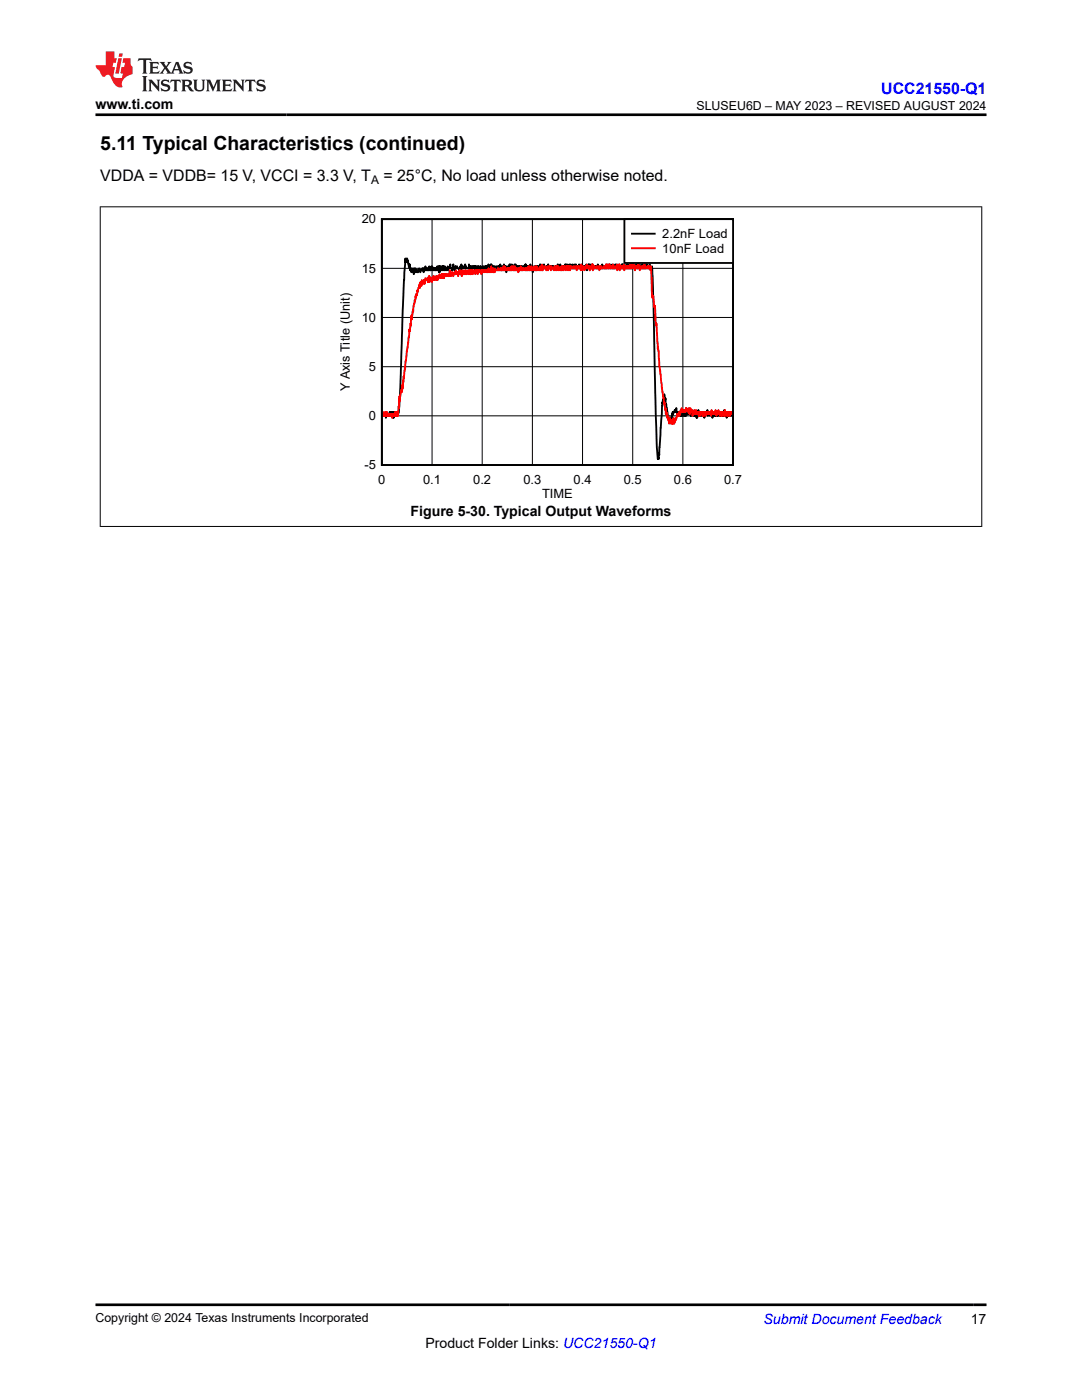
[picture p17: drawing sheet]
<svg xmlns="http://www.w3.org/2000/svg" width="216mm" height="279mm" viewBox="0 0 216 279" stroke-linecap="round" stroke-linejoin="round" font-family="sans-serif">
<defs><g id="words">
<text font-size="3.9" x="20" y="29.9">5.11 Typical Characteristics (continued)</text>
<text font-size="3.2" fill="#00f" x="175.9" y="18.7">UCC21550-Q1</text>
<g font-size="3.2">
<text x="20" y="36.1">VDDA = VDDB= 15 V, VCCI = 3.3 V, T</text>
<text x="76.5" y="36.1">= 25°C, No load unless otherwise noted.</text>
</g>
<g font-size="2.8">
<text x="19" y="21.8">www.ti.com</text>
<text x="81.9" y="103.1">Figure 5-30. Typical Output Waveforms</text>
<text x="84.9" y="269">Product Folder Links: UCC21550-Q1</text>
<text x="193.7" y="264.2">17</text>
</g>
<text font-size="2.8" fill="#00f" x="152.4" y="264.2">Submit Document Feedback</text>
<text font-size="2.6" x="69.8" y="78.1" transform="rotate(-90 69.8 78.1)">Y Axis Title (Unit)</text>
<g font-size="2.5">
<text x="139" y="21.9">SLUSEU6D – MAY 2023 – REVISED AUGUST 2024</text>
<text x="72.2" y="44.6">20</text>
<text x="132.2" y="47.6">2.2nF Load</text>
<text x="132.2" y="50.4">10n</text>
<text x="136.5" y="50.4">F Load</text>
<text x="72.2" y="54.4">15</text>
<text x="72.2" y="64.2">10</text>
<text x="73.6" y="74">5</text>
<text x="73.6" y="83.8">0</text>
<text x="72.8" y="93.6">-5</text>
<text x="75.5" y="96.5">0</text>
<text x="84.4" y="96.5">0.1</text>
<text x="94.4" y="96.5">0.2</text>
<text x="104.4" y="96.5">0.3</text>
<text x="108.2" y="99.5">TIME</text>
<text x="114.4" y="96.5">0.4</text>
<text x="124.5" y="96.5">0.5</text>
<text x="134.5" y="96.5">0.6</text>
<text x="144.5" y="96.5">0.7</text>
<text x="19" y="263.9">Copyright © 2024 Texas Instruments Incorporated</text>
</g>
<text font-size="2.4" x="74" y="36.7">A</text>
</g></defs>
<path d="M76.2 43.7h70.1v49.1h-70.1zM146.1 82.7l-.1-.5-.1 .8-.1-.8v.8l-.1-.4-.1 .4-.1-.4v.4l-.2-.8-.1 .4v-.4v.8l-.2-.8v1.2l-.1-1.2-.1 .8v-.4v.4l-.1-.4-.1 .4-.1-1.2v.8l-.1-.4-.1 .8v-.4l-.1 .4v-.4l-.2 .4h-.1l-.1-.4v.4l-.1-.4v.4l-.1-.8v.4l-.2-.4-.1 .8v-.4l-.1 .4-.1-.4-.1 .4v-.8l-.1 .8-.1-.4v.4l-.1-.4h-.2v.4v-.8l-.1 .8-.1-.4-.1 .4v-.8v1.2l-.2-1.2v.4h-.3v-.4l-.1 .8-.1-.8-.1 .4-.1-.4-.1 .8v-1.2l-.1 .8-.1-.4-.1 .4v-.4l-.1 .4-.1-.4-.1 .4v-.4l-.1 1.2v-1.2v.4l-.1-.4-.3 .8-.2-.8-.1 .8v-.8v.4l-.2-.4-.1 .4v-.4l-.1 .8v-1.2l-.1 1.2-.2-.8v1.2v-.8l-.1 .8-.1-1.2-.1 .8-.1-.8-.1 .8-.1-.4-.1 .4-.1-.8v.4h-.3v-.4l-.1 .8-.1-.8v.4l-.1-.4v.4l-.1-.4v.4h-.3v-.4v.4l-.1-.4-.1 .4v-.4l-.1 .4v-.4l-.1 .8v-.8h-.1l-.1 .8v-.8v.8l-.1-.8-.2 .8-.1-.8-.1 .8h-.1l-.1-.8-.1 .8-.1-.4v.4l-.1-.8v.4l-.1-.4v.8l-.1-.8v.4v-.4l-.1 .4v-.4l-.1 .4v-.4l-.1 .4-.1-.4h-.1l-.1-.8v.8v-.4l-.1 .4-.1-.4v.4l-.1-.4-.3 .8-.1-.4-.1 1.2-.1-.4-.1 .8-.1-.4v.4l-.1-.4-.1 .8-.7-3.6h-.1v-1.1l-.1 .4-.2-1.2v.8l-.1-.4-.3 1.9-.6 9.8v-.4l-.1 1.2v-.4l-.1 .4-.4-8.6-.7-27.9-.1-1.9v.4h-.4l-.1-.8v.8l-.1-.4-.1 .4v-.4h-.3v.4v-.8l-.1 .4h-.1v-.4l-.1 .8-.1-.4v.4h-.2v-.4l-.1 .4v-.4l-.1 .4v-.8l-.1 .8-.1-.8v.8v-.4l-.1 .4v-.4l-.1 .4-.1-.4-.1 .4v-.4v.4l-.1-.8-.1 .8-.1-.8-.1 .4v-.8l-.1 1.2-.1-.8-.2 .8-.1-.8-.1 .8v-.4l-.1 .4v-.4h-.2l-.1-.4v.8v-.4l-.1 .4-.1-.4v.4l-.1-.8v.8l-.1-.8v.8l-.1-.8v.8l-.1-.8-.1 .8v-.4l-.1 .4v-.4l-.1 .4h-.1v-.8l-.2 .8-.1-.8-.1 .8v-.4l-.1 .4-.1-.4v.4l-.3-.4v.4l-.1-.8v.8l-.1-.8v.8l-.2-.8-.1 .8v-.4h-.1l-.1 .4v-.4v.4l-.1-.4-.1 .4-.1-.4-.1 .4h-.1l-.2-.8-.1 .8-.1-.8-.1 .8v-.4l-.1 .4-.1-.4v.4l-.1-.4-.1 .4-.1-.4v.4v-.8l-.1 .8-.1-.4h-.1v.4l-.2-.8v.8l-.1-.4-.1 .4-.1-.4-.1 .4v-.8l-.1 .8-.1-.4-.1 .4v-.8l-.1 .8-.1-.4v.4h-.2v-.4l-.1 .4-.1-.4-.2 .4v-.8l-.1 .8-.1-.4-.1 .4-.1-.4v.4l-.1-.4-.1 .4h-.1l-.1-.4-.1 .4v-.8l-.1 .8v-.4l-.1 .4v-.4l-.1 .4-.1-.4-.1 .4v-.4l-.2 .4h-.1l-.1-.4v.4v-.4l-.1 .4-.1-.8v.8l-.1-.8-.1 .8h-.1v-.4l-.1 .4-.1-.8v.8l-.1-.4v.4l-.1-.8v.4l-.1-.4-.1 .8h-.1v-.4l-.1 .7-.1-1.1v.8l-.2-.4v.4v-.4l-.1 .4-.1-.4v.4l-.1-.4-.1 .4v-.4h-.2v.4l-.1-.8-.1 .8v-.4v.4l-.2-.4v.4h-.2v-.8l-.1 .8h-.1v-.4l-.1 .4-.1-.4v.4v-.4l-.1 .4h-.1l-.1-.8-.1 .8-.1-.8-.1 .8v-.4v.4l-.1-.4-.1 .4v-.4l-.1 .4v-.8l-.1 .8-.1-.4-.1 .4-.1-.8-.1 .8v-.4l-.1 .4-.1-.8-.1 .8-.1-.4-.1 .4v-.4l-.1 .4v-.8l-.2 .8-.1-.8-.1 .8v-.8l-.1 .8h-.2v-.4l-.1 .4v-.4v.4l-.1-.4-.1 .4h-.2v-.4v.7l-.2-1.1-.2 .8v-.4h-.1l-.1 .4-.1-.8-.2 .8-.1-.4-.1 .4v-.4l-.1 .4h-.2l-.1-.4v.4l-.1-.4v.4h-.1l-.1-.4v.4v-.4l-.1 .4v-.4l-.1 .4v-.4v.4l-.1-.4-.1 .4-.1-.4-.1 .4-.1-.4-.1 .4v-.8l-.1 .8v-.4l-.1 .4v-.4l-.1 .4v-.4l-.1 .4v-.4l-.1 .4h-.2l-.1-.4v.4v-.8l-.1 .8v-.4l-.1 .4v-.4l-.1 .4v-.4l-.1 .4v-.4h-.2v.4l-.1-.4v.4l-.1-.8-.1 .8-.1-.4h-.1v.4l-.1-.4-.1 .4-.1-.4v.4v-.4l-.1 .4-.1-.4-.1 .4-.1-.4v.4l-.1-.4h-.1l-.1 .4h-.2v.7l-.1-1.1h-.1v.4l-.2-.4v.4l-.1-.8v.8h-.1l-.1-.4h-.2l-.1 .4v-.4l-.1 .4-.1-.4v.4h-.1l-.1-.8v.8l-.1-.8-.1 .8v-.4v.4l-.1-.4-.1 .4-.1-.4v.4l-.1-.4-.1 .4h-.1v-.4l-.1 .4v-.4l-.1 .4v-.4l-.1 .4-.1-.4v.4l-.1-.4-.1 .4v-.4v.4l-.2-.4-.1 .4v-.4v.4l-.2-.4-.1 .4v-.8l-.1 .8-.1-.8-.1 .8-.1-.4v.4l-.1-.4v.4l-.1-.4-.2 .4v-.8v.8l-.1-.4-.1 .4-.1-.8-.1 .8v-.8l-.1 .8-.1-.4h-.2v.4h-.2l-.1 .7v-1.1l-.1 .4v-.4v.4l-.1-.4v.4l-.1-.4v.4l-.1-.4v.4v-.8l-.2 .8h-.1l-.1-.4v.7l-.2-.7-.1 .4-.1-.8v.8l-.1-.4h-.1l-.1 .4v-.4v.4l-.1-.4-.1 .7-.1-.7h-.2v.4h-.2l-.1-.4v.4l-.2-.4v.4l-.1-.4-.1 .4h-.1l-.1-.4v.4v-.8l-.1 .8-.1-.8-.1 .8v-.4l-.1 .4v-.4l-.2 .4v-.8l-.1 1.1-.1-.7-.1 .4v-.4l-.1 .4v-.4v.4l-.1-.4-.1 .4v-.4v.4l-.1-.4h-.1l-.1 .7v-.3l-.1 .3-.1-.7v.4l-.1-.4v.4h-.3l-.1-.4v.4v-.4l-.1 .7-.2-.7h-.1l-.1 .4v-.4h-.2l-.1 .4h-.1v-.4l-.1 .4v-.4v.7l-.1-.7-.1 .4v-.4l-.1 .4-.1-.4v.4l-.1-.4-.1 .4v-.4h-.1l-.1 .4-.1-.4-.1 .4v-.4l-.1 .4-.1-.4v.4l-.1-.8-.1 .8h-.4l-.1-.4-.1 .4-.1-.8v.8h-.3v-.4l-.1 .4h-.1l-.1-.4-.1 .4v-.8l-.1 1.1v-.3l-.1 .3-.1-.7-.1 .7-.1-.3h-.3l-.1-.4-.1 .4h-.1l-.1-.4v.4v-.4l-.2 .7-.1-.3h-.1v-.8l-.1 .8h-.1v.3l-.1-.3v.3l-.1-.3h-.2v-.8l-.1 .8v-.4l-.1 .4h-.2l-.1 .3-.1-.7-.2 .7v-.3h-.3v.3v-.7l-.1 .7-.1-.7-.1 .7-.1-.7-.1 .7v-.7l-.3 .7-.1-.7-.1 .4v-.4l-.1 1.1v-1.1l-.1 1.1v-1.1l-.1 .7v-.7l-.1 .7-.1-.7-.1 .7-.1-.3-.1 .3v-.3l-.1 .3-.1-.3-.1 .3v-.3l-.1 .3-.1-.3v.3l-.2-.3v.3l-.1-.7v.4l-.1-.4-.1 .7-.1-.3-.1 .3-.1-.7-.1 .7-.1-.3v.3l-.1-.3v.3l-.1-.3h-.1l-.1 .3-.1-.3v.3v-.3l-.1 .3v-.7l-.2 .7v-.3l-.2 .7v-.7l-.1 .3-.1-.3-.1 .3h-.3v.4l-.3-.7-.2 .7-.1-.4-.1 .4v-.4h-.2l-.1 .4v-.7l-.1 .7-.1-.7-.1 1.1-.2-1.1v.7l-.1-.4h-.2v.4l-.1-.7v.3v-.3l-.2 .3v-1.1l-.1 .8-.3-1.6-.1 .4-.1-.8h-.1l-.2 .8v-.8l-.8 18a118.7 118.7 0 0 1-.6 13h-.1l-.1 .4-.1-.4v.4l-.1-.4v.4l-.1-.8v.8v-.4l-.2 .4-.1-.4v.4l-.1-.8v1.2l-.1-1.2-.1 1.2-.1-1.2-.1 .8v-.8l-.1 .4-.1-.4v.8v-.8l-.1 .8-.1-.8v.8v-.8l-.1 .8-.1-.4v.4v-.4l-.1 .4v-.4l-.1 .4-.1-.4-.1 .4-.1-.4-.1 .8v-.8l-.1 .4v-.4l-.1 .4-.1-.4v.4l-.1-.4h-.2v.4" fill="none" stroke="#000" stroke-width=".37"/>
<path d="M76.2 53.6h70.1M86.2 43.7v49.1M96.2 43.7v49.1M106.2 43.7v49.1M116.2 43.7v49.1M126.3 43.7v49.1M136.3 43.7v49.1M76.2 73.2h70.1M76.2 63.4h70.1M76.2 83h70.1" fill="none" stroke="#000" stroke-width=".2"/>
<path d="M146.1 82.5l-.1 .1-.2-.4v.4l-.1-.4-.1 .8-.2-.8-.1 .8-.1-.8-.1 .8-.1-.8v.4l-.1-.4v.4l-.1-.4v.8l-.1-1.2-.1 1.2-.2-.8v.4h-.2l-.1-.4v.8l-.1-.8v.8l-.2-.8-.2 .8v-.8h-.2v.4v-.8l-.1 .8v-.4l-.1 .4v-.4v.4l-.2-.4v.8l-.2-1.2v.8h-.3v-.4v.4l-.1-.4v.4l-.1-.4v.4l-.2-.4-.1 .4v-.8l-.1 1.2-.3-.8v.4l-.1-.4v.4l-.1-.4v.4l-.1-.4-.1 .4v-.4l-.1 .4h-.2l-.1-.4v.8l-.2-.8-.1 .8-.1-.8-.1 .8v-.8l-.1 .8-.2-.8-.1 .4v-.4v.4l-.1-.4v.4l-.1-.4-.1 .8v-.8l-.2 .8-.1-.8-.1 .4h-.2v-.4l-.1 .4v-.8l-.1 .8-.1-.4v.4l-.2-.8v.8l-.2-.4-.1 .8-.1-1.2-.1 .4v-.4l-.2 .4v-.8l-.1 1.2-.1-.8v.8l-.1-1.2-.1 .8v-.4l-.2 .4-.2-.8-.1 .4v-.4l-.1 .8v-.4l-.1 .4v-.4l-.1 .4v-.4l-.1 .4v-.4l-.2 .4v-.4l-.1 .4v-.4l-.1 .4v-.4v.4l-.1-.8v.8h-.1l-.1-.4-.2 1.2-.1-.8-.1 .8-.1-.4v.4h-.1l-.1-.4-.4 1.6-.1-.4-.1 .8-.1-1.2-.1 1.2v-.8l-.1 .8v-.4l-.1 .4-.2-.8v.8l-.1-.4h-.1l-.1-.8-.1 1.2-.3-1.6-.1 .4-.1-1.2-.1 .4-.1-1.2-.1 .4-.6-4.3-.8-8.2v.3l-.6-8.2v-.4l-.1 .4-.1-.4-.1-2h-.2v.4l-.1-.4-.2-5.8-.1 .7-.1-.7-.1 .4-.1-.4v.4l-.1-.4-.1 .4v-.4l-.1 .4-.1-.4v.4h-.3v-.4l-.1 .4h-.1v-.8l-.1 .8v-.4v.4h-.2v-.4l-.1 .4-.1-.4v.4l-.1-.4-.1 .4-.2-.4v.7l-.1-.7v.4l-.2-.8-.1 .8v-.8l-.1 .8h-.2v-.4l-.1 .4v-.4l-.1 .4-.1-.4v.7l-.1-1.1-.1 .8-.1-.8v.8l-.1-.4v.4l-.2-.4v.4v-.8l-.1 .8-.1-.4-.1 .4v-.8l-.1 .8v-.4l-.1 .4-.1-.4v.4v-.4l-.1 .4v-.4l-.1 .4-.1-.4v.4l-.1-.4v.4l-.1-.4v.4l-.1-.4-.1 .4-.1-.4-.1 .7-.1-1.1v.8l-.1-.4-.1 .4-.1-.4-.1 .4-.1-.4v.4l-.2-.4-.1 .7-.1-1.1v.8l-.1-.8v.8l-.1-.4-.2 .7-.1-1.1v.8h-.2v-.4l-.1 .4h-.3l-.1-.4v.4v-.8l-.1 .8h-.1v-.4l-.1 .4v-.4l-.1 .4v-.4l-.1 .4v-.4l-.1 .4v-.4l-.1 .4-.1-.8v.4l-.1-.4-.1 .8v-.4v.4l-.1-.4-.1 .4-.1-.8-.1 .8-.1-.8v.8l-.1-.4-.1 .4h-.1v-.4l-.1 .4-.1-.4v.4h-.4l-.1-.4v.4l-.1-.4v.4h-.1l-.1-.4v.7l-.1-.7-.1 .4-.1-.4v.4h-.2v-.4l-.1 .4h-.3v-.4l-.1 .4v-.4l-.1 .4v-.4l-.1 .4v-.4l-.1 .7-.1-1.1-.1 .8-.1-.4v.4v-.4l-.2 .4v-.4l-.1 .7-.1-.7v.4l-.1-.4v.4l-.1-.4v.4l-.2-.4-.1 .4v-.8l-.1 .8v-.4l-.1 .4-.1-.4v.4v-.4l-.2 .7-.2-.7-.2 .7v-.7v.4l-.1-.4-.1 .4v-.8l-.1 1.1-.2-.7-.1 .4-.1-.4-.1 .4v-.4l-.1 .4h-.1l-.1-.4v.7l-.1-.7v.4l-.2-.4v.4h-.2v-.4l-.1 .4-.1-.4v.4h-.2l-.1-.4v.4h-.2v-.4v.4l-.1-.4-.1 .7v-.7l-.1 .4h-.1v-.4l-.1 .4v-.4v.7l-.2-.7v.4l-.2-.4-.1 .7v-.7l-.1 .4-.1-.4-.1 .4v-.4l-.1 .7-.1-.3v.3l-.1-.7v.4l-.1-.4-.1 .7-.1-.7-.2 .7-.1-.3h-.2l-.1-.4v.7l-.1-.7-.1 .4-.1-.4v.7l-.1-.7v.7l-.1-.7-.2 .7-.1-.7-.1 .7-.1-.3h-.3l-.1-.4-.1 .7-.1-.7-.1 .4-.1-.4v.4v-.4l-.2 .4v-.4v.7l-.2-.7-.1 .7v-.3l-.1 .3-.2-.7v.4l-.2-.4-.1 .4-.1-.4-.2 .7v-1.1l-.2 1.1v-.3l-.1 .3-.1-.7v.7l-.1-.3h-.1v.3l-.1-.3h-.3v.3l-.1-.7v.7l-.2-.7v.7l-.1-.3v.3l-.1-.3v.3l-.2-.7v.7l-.1-.3-.1 .3-.1-.3v.3l-.2-.7v.7v-.3h-.2v.3l-.1-.7-.1 .7-.2-.7v.7l-.1-.3v.3l-.1-.3v.3l-.1-.3-.1 .3v-.3l-.1 .3v-.3l-.1 .3-.1-.3h-.1l-.1 .3v-.3h-.1l-.1 .3v-.3l-.1 .3v-.3l-.1 .3v-.3l-.1 .3-.1-.7-.1 .7-.1-.3v.3l-.1-.3v.3l-.1-.3-.1 .7v-.7l-.1 .3-.1-.3v.3l-.2-.3-.1 .3h-.1v-.7l-.1 .7v-.3l-.1 .3v-.7l-.1 .7-.2-.7-.1 .7-.1-.3v.3l-.1-.7v.7h-.1l-.1-.3v.3l-.1-.3v.3l-.1-.3-.1 .3v-.3l-.1 .3-.1-.3-.1 .3-.1-.3-.2 .3v-.3l-.1 .3-.1-.7v.7l-.1-.3-.1 .3v-.7l-.1 .7-.1-.3-.1 .3-.1-.3v.3l-.1-.3v.3l-.1-.3-.1 .3v-.3l-.1 .3h-.2l-.1-.3v.3l-.1-.3v.3h-.5v-.3l-.1 .7v-.4l-.2 .4-.1-.7v.3h-.1l-.1-.3-.1 .7-.1-1.1-.2 1.1v-.4l-.1 .4v-.4h-.2v-.3l-.1 .7v-.4l-.1 .4v-.4l-.2 .4v-.4l-.1 .4v-.4h-.3v.4v-.4h-.2l-.1 .4-.1-.4v.4v-.4h-.2v.8l-.1-.8h-.2l-.1 .4v-.4l-.1 .4-.1-.4v.4l-.1-.4-.1 .8v-.8l-.1 .4-.1-.4v.4l-.2-.4v.8l-.1-.8v.4l-.1-.4v.4h-.2v-.4l-.2 .8v-.8l-.1 .8v-.8l-.1 .4-.1-.4v.8l-.1-.8v.8l-.1-.8-.2 .8-.1-.8v.8l-.1-.8-.3 .8-.1-.8-.1 .8v-.8l-.2 .8-.1-.4-.1 .4-.1-.8-.1 .4-.1-.4-.1 1.2-.3-1.2-.1 .8v-.8l-.1 .8v-.4l-.1 .4-.1-.4v.8l-.1-.8h-.1v.4l-.1-.4v.4l-.1-.8-.1 .8h-.1l-.1-.4v.4v-.4l-.2 .8-.2-.8-.3 .8-.1-.8v.8l-.2-1.2-.1 1.2v-.4l-.1 .4-.1-.4h-.2v.4l-.1-.4v.4l-.1-.4v.4l-.1-.4-.1 .4v-.4l-.1 .4v-.4l-.1 .8v-.8l-.1 .8-.1-.8-.2 .8v-.8l-.1 .4v-.4l-.1 .8v-.4h-.2v.4l-.1-.8v.4h-.2l-.2 .8v-.8l-.2 .8v-.8l-.1 .4h-.2v.4l-.2-.8-.1 .4v-.4v.8h-.2l-.1-.4v.8l-.1-.8-.1 .4v-.4v.4l-.1-.4h-.1l-.1 .8v-1.2v.8l-.1-.8-.1 1.2-.1-.8v.8l-.1-.8-.1 .4h-.2l-.1-.4-.2 1.2v-.8l-.1 .4-.1-.4-.1 .8-.1-.4-.1 .4v-.8l-.1 1.2-.2-.8-.1 1.2-.1-.8-.1 .8v-.4l-.2 1.2-.1-.4-.1 .8-.1 .3v-.3l-.1 .7-.1-.4-.7 4.8-.1-.8-.1 1.9-.1-.4-1.3 11-.1-.4-.1 2.4-.1-.8-.1 1.2v-.4v.8l-.2-.4-.2 2-.1-.8-.3 3.9v-.4l-.2 .4v-.8v.8l-.1-.8-.1 .8-.2-.8v.8l-.1-.4v.4l-.1-.4h-.2v.4l-.1-.4-.1 .8v-.8l-.1 .4-.1-.4h-.1v.4l-.1-.4-.1 .4-.1-.4h-.1v.4l-.1-.4-.1 .4-.1-.8v.8l-.1-.4-.1 .4v-.8l-.2 .8v-.4l-.2 .4v-.8l-.2 .8" fill="none" stroke="#f00" stroke-width=".37"/>
<path d="M124.6 43.7h21.7v8.8h-21.7z" fill-rule="evenodd" fill="#fff"/>
<path d="M124.6 43.7h21.7v8.8h-21.7zM126.1 46.6h4.5" fill="none" stroke="#000" stroke-width=".37"/>
<path d="M126.1 49.5h4.5" fill="none" stroke="#f00" stroke-width=".37"/>
<path d="M19.9 41.3h176.1M20 41.2v63.9M195.9 41.2v63.9M19.9 105.1h176.1" fill="none" stroke="#000" stroke-width=".2"/>
<path d="M27.7 11.6l-.2 .6 .5-.2h.6v.1v2.2l-.2 .4h1l-.2-.4v-2.2v-.1h.5l.5 .2-.1-.6zM29.8 12.4l.2 .3v1.6l-.2 .4h1.9l.1-.6a1.08 1.08 0 0 1-1.3 .2v-.7h.6l.4 .2v-.7l-.4 .2h-.6v-.5l.2-.2a1 1 0 0 1 1 .3l-.1-.5zM31.8 12.4l1 1.1-1 1.2h.9l-.2-.2 .4-.8 .5 .8-.2 .2h1.6l-.2-.2 .1-.5h1l.1 .5-.1 .2h.9l-.2-.4-.8-1.9h-.5l-1 2.1-.8-1.1 .9-1h-.8l.2 .2-.5 .6-.3-.6 .1-.2zM35.2 12.8l.4 1h-.8zM36.8 12.5a.65 .65 0 0 0-.2 .7 .65 .65 0 0 0 .6 .5l.7 .1 .1 .3a.79 .79 0 0 1-.7 .4 .79 .79 0 0 1-.7-.5l.1 .7 .2-.1a.93 .93 0 0 0 1.1 0 .93 .93 0 0 0 .4-.9 1.46 1.46 0 0 0-1.2-.6l-.1-.3a1.09 1.09 0 0 1 1.2 .2l-.2-.6-.1 .1-.6-.2zM28.4 15.2l.2 .4v2.2l-.2 .4h1l-.2-.4v-2.2l.2-.4zM29.6 15.9l.2 .4v1.5l-.2 .4h.8l-.3-.4v-1.3l1.7 1.8v-2l.2-.4h-.8l.2 .2 .1 1.1-1.2-1.3zM32.3 16a.65 .65 0 0 0-.2 .8 .65 .65 0 0 0 .7 .4l.6 .2 .1 .2a.79 .79 0 0 1-.7 .4 .79 .79 0 0 1-.7-.5l.1 .7 .2-.1a.93 .93 0 0 0 1.1 .1 .93 .93 0 0 0 .4-1 1.46 1.46 0 0 0-1.2-.5l-.1-.4a1.09 1.09 0 0 1 1.2 .2l-.2-.6-.1 .1-.6-.1zM34.1 15.9l-.1 .6a.63 .63 0 0 1 .7-.3l.1 1.6-.3 .4h1l-.2-.4v-1.6a.66 .66 0 0 1 .8 .3l-.1-.6zM36.2 15.9l.2 .4v1.5l-.2 .4h.9l-.2-.2v-.7h.5l.1 .2a.79 .79 0 0 0 1.2 .6l-1-.9a.61 .61 0 0 0 .6-.6 .61 .61 0 0 0-.5-.7zM36.9 16.2h.2a.47 .47 0 0 1 .5 .1 .47 .47 0 0 1 .1 .5l-.2 .1-.6 .1zM38.5 15.9l.2 .2a2.27 2.27 0 0 0 .4 2 1.04 1.04 0 0 0 1.7-.7v-1.3l.2-.2h-.8l.2 .4v1.1a.6 .6 0 0 1-.6 .6 .6 .6 0 0 1-.6-.6v-1.1l.3-.4zM41.1 15.9l.2 .4v1.5l-.2 .4h.7l-.2-.4v-1.4l.9 1.9 .8-1.9v1.4l-.2 .4h1l-.3-.4v-1.5l.3-.4h-.8l-.7 1.5-.7-1.5zM44.3 15.9l.2 .4v1.5l-.2 .4h1.9l.1-.6a1.09 1.09 0 0 1-1.3 .2v-.7h.6l.4 .2v-.6l-.4 .2h-.6v-.6l.2-.1a1.01 1.01 0 0 1 1 .3l-.1-.6zM46.4 15.9l.3 .4v1.5l-.3 .4h.8l-.2-.4v-1.3l1.6 1.8v-2l.2-.4h-.7l.2 .2v1.1l-1.2-1.3zM49 15.9l-.1 .6a.63 .63 0 0 1 .8-.3v1.6l-.3 .4h1l-.2-.4v-1.6a.66 .66 0 0 1 .8 .3l-.1-.6zM51.4 16a.65 .65 0 0 0-.2 .8 .65 .65 0 0 0 .6 .4l.6 .2 .2 .2a.79 .79 0 0 1-.8 .4 .79 .79 0 0 1-.6-.5l.1 .7 .2-.1a.93 .93 0 0 0 1 .1 .93 .93 0 0 0 .5-1 1.46 1.46 0 0 0-1.3-.5l-.1-.4a1.09 1.09 0 0 1 1.3 .2l-.2-.6-.2 .1-.5-.1z" fill="#231f20"/>
<path d="M21.1 10.3v2.7h-2.1l.1 .4 .9 1a.95 .95 0 0 0 .9 .9 .59 .59 0 0 1 .6-.4 .59 .59 0 0 1 .5 .3l.4 .8a1.59 1.59 0 0 0 2.1 1.4 1.61 1.61 0 0 1 1-2.3l1-.3-.1-1.5a1.59 1.59 0 0 1-.4-1.7h-1.4l-.2 .9h.5l-.1 .9h-.5l-.2 .9v.3l.4 .1-.2 .9h-.6a.73 .73 0 0 1-1.1-.7l.3-1.5h-.5l.2-.9h.5l.2-.9h-.5v-1.3zM23.6 11.6l-.6 3.1h.7l.6-3.1zM23.8 10.7l-.1 .6h.7l.1-.6z" fill="#ed1c24"/>
<path d="M19 22.9h177.8M19 260.4h177.8" fill="none" stroke="#000" stroke-width=".53"/>
<use href="#words"/>
</svg>
